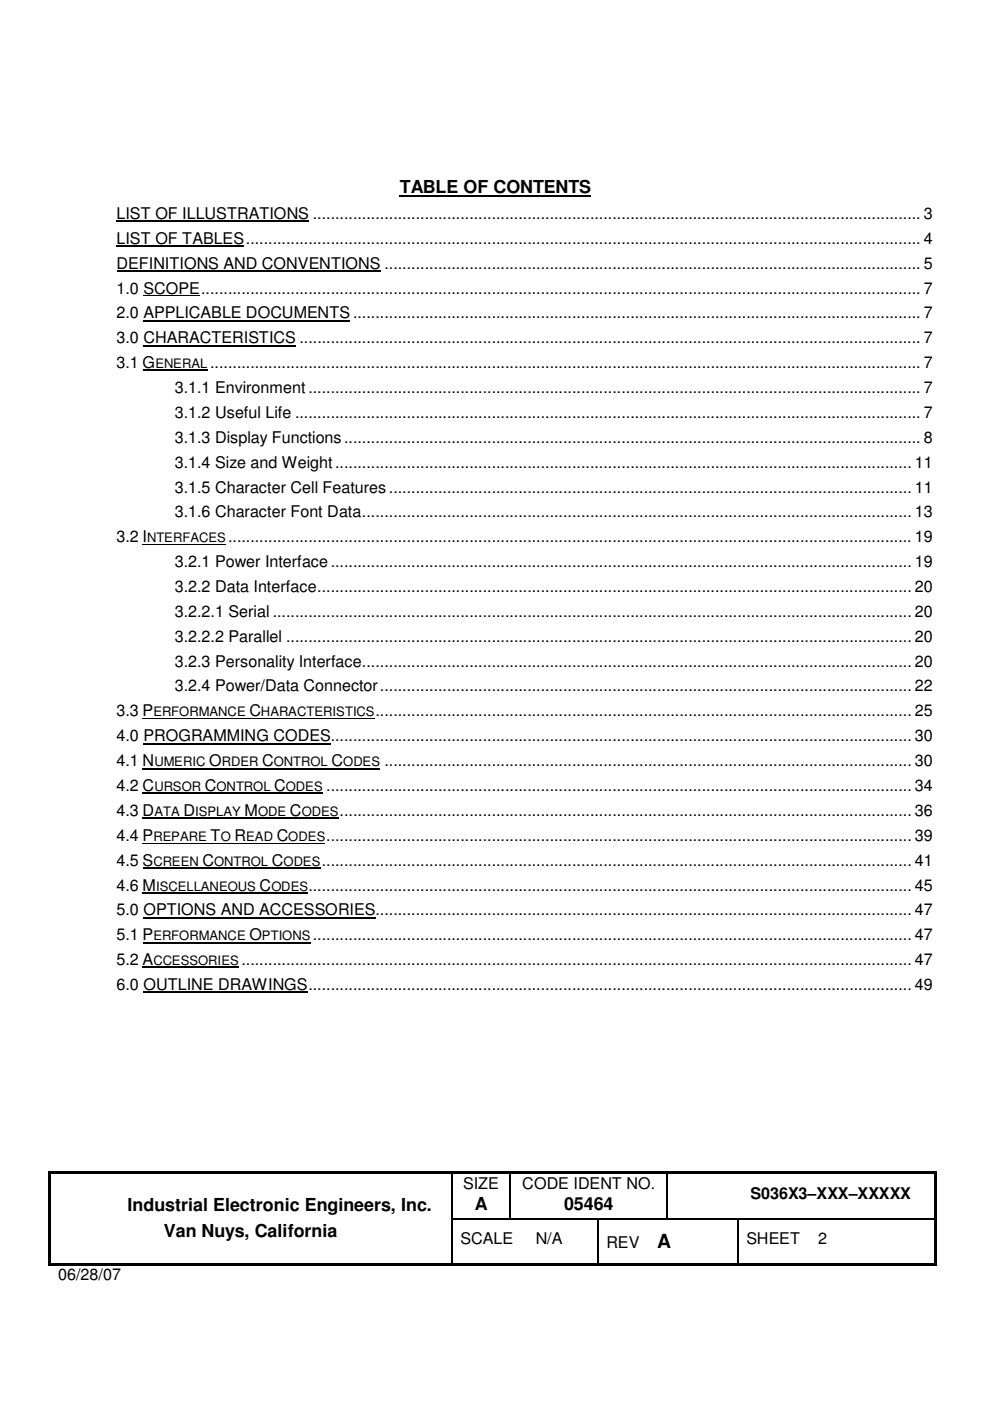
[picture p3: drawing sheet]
<svg xmlns="http://www.w3.org/2000/svg" width="210mm" height="297mm" viewBox="0 0 210 297" stroke-linecap="round" stroke-linejoin="round" font-family="sans-serif">
<defs><g id="words">
<text font-size="4.1" x="139.4" y="264.5">A</text>
<g font-size="3.8">
<text x="84.8" y="41">TABLE OF CONTENTS</text>
<text x="27.1" y="256.7">Industrial Electronic Engineers, Inc.</text>
<text x="100.7" y="256.5">A</text>
<text x="119.6" y="256.5">05464</text>
<text x="34.8" y="262.2">Van Nuys, California</text>
</g>
<g font-size="3.4">
<text x="24.7" y="46.4">LIST OF ILLUSTRATIONS ........................................................................................................................................ 3</text>
<text x="24.7" y="51.7">LIST OF TABLES....................................................................................................................................................... 4</text>
<text x="24.7" y="56.9">DEFINITIONS AND CONVENTIONS ........................................................................................................................ 5</text>
<text x="24.7" y="62.2">1.0 SCOPE................................................................................................................................................................. 7</text>
<text x="24.7" y="67.5">2.0 APPLICABLE DOCUMENTS ............................................................................................................................... 7</text>
<text x="24.7" y="72.8">3.0 CHARACTERISTICS ........................................................................................................................................... 7</text>
<text x="24.7" y="78.1">3.1 G</text>
<text x="37.1" y="83.3">3.1.1 Environment......................................................................................................................................... 7</text>
<text x="44.5" y="78.1">............................................................................................................................................................... 7</text>
<text x="37.1" y="88.6">3.1.2 Useful Life ............................................................................................................................................ 7</text>
<text x="37.1" y="93.9">3.1.3 Display Functions................................................................................................................................. 8</text>
<text x="37.1" y="99.1">3.1.4 Size and Weight................................................................................................................................. 11</text>
<text x="37.1" y="104.4">3.1.5 Character Cell Features..................................................................................................................... 11</text>
<text x="37.1" y="109.7">3.1.6 Character Font Data........................................................................................................................... 13</text>
<text x="24.7" y="115">3.2 I</text>
<text x="48.3" y="115">......................................................................................................................................................... 19</text>
<text x="37.1" y="120.2">3.2.1 Power Interface .................................................................................................................................. 19</text>
<text x="37.1" y="125.5">3.2.2 Data Interface..................................................................................................................................... 20</text>
<text x="37.1" y="130.8">3.2.2.1 Serial ............................................................................................................................................... 20</text>
<text x="37.1" y="136.1">3.2.2.2 Parallel ............................................................................................................................................ 20</text>
<text x="37.1" y="141.4">3.2.3 Personality Interface........................................................................................................................... 20</text>
<text x="37.1" y="146.6">3.2.4 Power/Data Connector....................................................................................................................... 22</text>
<text x="24.7" y="151.9">3.3 P</text>
<text x="52.9" y="151.9">C</text>
<text x="79.6" y="151.9">........................................................................................................................ 25</text>
<text x="24.7" y="157.1">4.0 PROGRAMMING CODES.................................................................................................................................. 30</text>
<text x="24.7" y="167.7">4.2 C</text>
<text x="24.7" y="162.4">4.1 N</text>
<text x="43.4" y="167.7">C</text>
<text x="44.3" y="162.4">O</text>
<text x="55.6" y="162.4">C</text>
<text x="58.1" y="167.7">C</text>
<text x="69.2" y="167.7">................................................................................................................................... 34</text>
<text x="70.3" y="162.4">C</text>
<text x="81.5" y="162.4">...................................................................................................................... 30</text>
<text x="24.7" y="173">4.3 D</text>
<text x="38.9" y="173">D</text>
<text x="51.9" y="173">M</text>
<text x="61.5" y="173">C</text>
<text x="72" y="173">................................................................................................................................ 36</text>
<text x="24.7" y="178.3">4.4 P</text>
<text x="44.7" y="178.3">T</text>
<text x="49.7" y="178.3">R</text>
<text x="58.7" y="178.3">C</text>
<text x="69.2" y="178.3">................................................................................................................................... 39</text>
<text x="24.7" y="183.5">4.5 S</text>
<text x="42.9" y="183.5">C</text>
<text x="57.7" y="183.5">C</text>
<text x="68.2" y="183.5">.................................................................................................................................... 41</text>
<text x="24.7" y="188.8">4.6 M</text>
<text x="55" y="188.8">C</text>
<text x="65.4" y="188.8">....................................................................................................................................... 45</text>
<text x="24.7" y="194.1">5.0 OPTIONS AND ACCESSORIES........................................................................................................................ 47</text>
<text x="24.7" y="199.3">5.1 P</text>
<text x="52.9" y="199.3">O</text>
<text x="66.3" y="199.3">...................................................................................................................................... 47</text>
<text x="24.7" y="204.6">5.2 A</text>
<text x="24.7" y="209.9">6.0 OUTLINE DRAWINGS....................................................................................................................................... 49</text>
<text x="51.2" y="204.6">...................................................................................................................................................... 47</text>
<text x="98.2" y="252.1">SIZE</text>
<text x="110.7" y="252.1">CODE IDENT NO.</text>
<text x="159.1" y="254.3">S036X3–XXX–XXXXX</text>
<text x="97.7" y="263.7">SCALE</text>
<text x="113.6" y="263.7">N/A</text>
<text x="158.2" y="263.7">SHEET</text>
<text x="173.4" y="263.7">2</text>
<text x="128.6" y="264.5">REV</text>
<text x="12.4" y="271.5">06/28/07</text>
</g>
<g font-size="2.8">
<text x="32.9" y="78.1">ENERAL</text>
<text x="31.2" y="115">NTERFACES</text>
<text x="32.5" y="151.9">ERFORMANCE</text>
<text x="55.3" y="151.9">HARACTERISTICS</text>
<text x="32.7" y="162.4">UMERIC</text>
<text x="32.7" y="167.7">URSOR</text>
<text x="45.9" y="167.7">ONTROL</text>
<text x="47" y="162.4">RDER</text>
<text x="58" y="162.4">ONTROL</text>
<text x="60.6" y="167.7">ODES</text>
<text x="72.8" y="162.4">ODES</text>
<text x="32.7" y="173">ATA</text>
<text x="41.4" y="173">ISPLAY</text>
<text x="54.7" y="173">ODE</text>
<text x="64" y="173">ODES</text>
<text x="32.5" y="178.3">REPARE</text>
<text x="46.8" y="178.3">O</text>
<text x="52.2" y="178.3">EAD</text>
<text x="61.1" y="178.3">ODES</text>
<text x="32.5" y="183.5">CREEN</text>
<text x="45.4" y="183.5">ONTROL</text>
<text x="60.1" y="183.5">ODES</text>
<text x="33.1" y="188.8">ISCELLANEOUS</text>
<text x="57.5" y="188.8">ODES</text>
<text x="32.5" y="199.3">ERFORMANCE</text>
<text x="55.5" y="199.3">PTIONS</text>
<text x="32.5" y="204.6">CCESSORIES</text>
</g>
</g></defs>
<g fill="#000">
<path d="M10.2 248.4h.6v.5h-.6zM10.2 248.9h.6v9.4h-.6zM10.2 258.3h.6v.2h-.6zM10.8 248.4h84.9v.5h-84.9zM95.7 248.9h.2zM95.7 248.4h.5v.5h-.5zM95.7 258.3h.2v.2h-.2zM96.2 248.4h11.8v.5h-11.8zM108 248.9h.3zM108 248.4h.5v.5h-.5zM108 258.3h.3v.2h-.3zM108.5 248.4h32.9v.5h-32.9z"/>
<path d="M126.6 258.3h.2v.2h-.2zM141.4 248.9h.2zM141.4 248.4h.5v.5h-.5zM141.4 258.3h.2v.2h-.2zM141.9 248.4h56.3v.5h-56.3zM156.3 258.3h.2v.2h-.2zM198.2 248.4h.4v.5h-.4zM198.2 248.9h.4v9.4h-.4zM198.2 258.3h.4v.2h-.4zM10.2 258.5h.6v9.3h-.6zM10.2 267.8h.6v.5h-.6zM10.8 267.8h84.9v.5h-84.9z"/>
<path d="M95.7 267.8h.5v.5h-.5zM96.2 267.8h30.4v.5h-30.4zM126.6 267.8h.5v.5h-.5zM127.1 267.8h29.2v.5h-29.2zM156.3 267.8h.5v.5h-.5zM156.8 267.8h41.4v.5h-41.4zM198.2 258.5h.4v9.3h-.4zM198.2 267.8h.4v.5h-.4z"/>
</g>
<g fill="none" stroke="#000" stroke-width=".25">
<path d="M24.7 46.9h40.8M24.7 52.2h27.1M24.7 57.4h56M30.2 78.5h13.8M30.4 68h43.9M30.4 73.3h32.3M30.4 157.6h39.7M30.2 162.9h50.4M30.2 168.2h38.3M30.2 173.5h41.6M30.2 184h37.7M30.2 189.3h35.2"/>
<path d="M30.2 199.9h35.6M30.4 194.6h49.2M30.2 205.1h20.4M30.4 210.4h34.8M95.8 248.9v9.4M95.8 258.5v9.3M95.9 258.4h12.1M108.2 248.9v9.4M108.3 258.4h18.3M126.7 258.5v9.3M126.8 258.4h14.6M141.5 248.9v9.4"/>
<path d="M141.6 258.4h14.7M156.4 258.5v9.3M156.5 258.4h41.7"/>
</g>
<path d="M84.8 41.6h40.5" fill="none" stroke="#000" stroke-width=".42"/>
<path d="M30.4 62.7h12M30.2 115.5h17.7M30.2 152.4h49.3M30.2 178.8h38.8" fill="none" stroke="#000" stroke-width=".21"/>
<use href="#words"/>
</svg>
